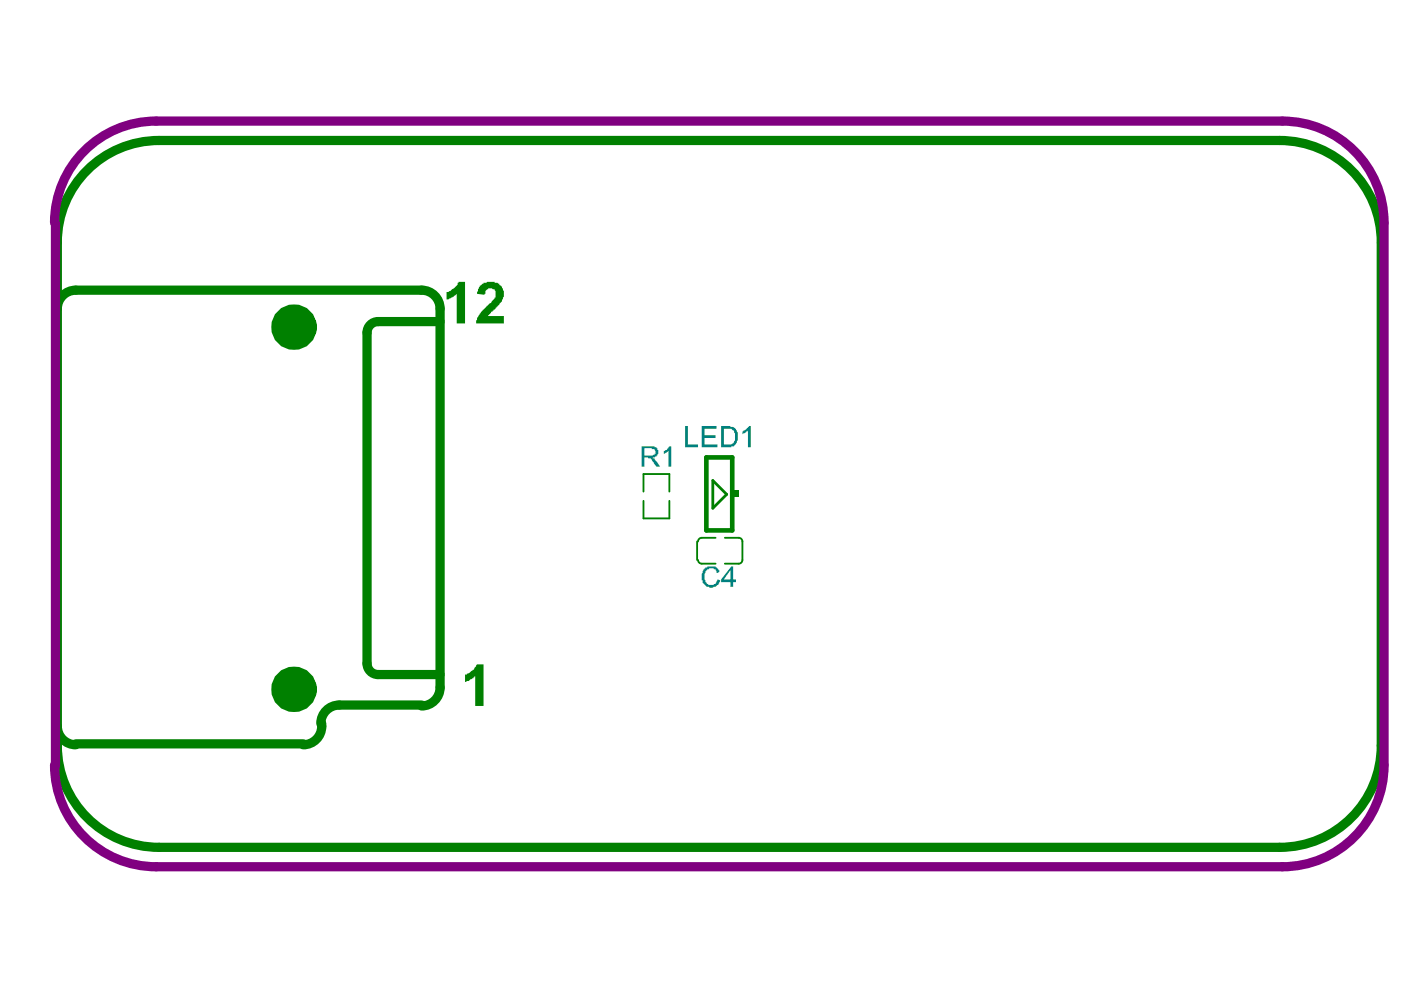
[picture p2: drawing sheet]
<svg xmlns="http://www.w3.org/2000/svg" width="297mm" height="210mm" viewBox="0 0 297 210" stroke-linecap="round" stroke-linejoin="round" font-family="sans-serif">
<path d="M136.4 106.2v3.7h5.5v-3.7M136.4 104.2v-3.7h5.5v3.7M147.8 114.8v3.9M148.8 114h2.9M148.8 119.5h2.9M153.7 114h2.9M153.7 119.5h2.9M157.4 114.8v3.9" fill="none" stroke="#008000" stroke-width=".39"/>
<path d="M149.8 97h5.4v15.5h-5.4z" fill="none" stroke="#008000" stroke-width=".98"/>
<path d="M151.1 101.9l3 2.9-3 3z" fill="none" stroke="#008000" stroke-width=".59"/>
<path d="M33.7 29.8h237.6M12.2 51.3v106.8M292.9 51.5v106.6M16.1 61.5h73.3M77.8 70.5v70.2M80.2 68.2h13.1M93.3 65.4v80.4M16.1 157.7h48.2M68.2 153.4v.6M71.9 149.5h17.5M80.2 143h13.1M33.7 179.7h237.6" fill="none" stroke="#008000" stroke-width="2"/>
<path d="M155.1 104h1.5v1.4h-1.5z" fill-rule="evenodd" fill="#008000"/>
<g fill="#008000">
<path d="M98.6 143h.4v-.2l1.2-.6v-.2l.4-.2 .5-.9h1.4v8.8h-1.7v-6.3h-.2l-.2 .4-.6 .2-.4 .4-.8 .2z"/>
<path d="M94.7 61.9l.8-.2 .7-.6 .8-.8v-.3h.2v-.2h1.4v8.8h-1.8v-6.3l-.4 .4h-.2v.2l-1.1 .6h-.4z"/>
<path d="M101.7 60.5l.8-.3v-.2h.6l.2-.2h1.6v.2h.6a2.81 2.81 0 0 1 1.3 2.5l-.2 1h-.2a.81 .81 0 0 1-.5 1v.2h-.2l-.2 .3-.4 .2v.2l-.4 .2v.2h-.2v.2h-.2l-.2 .4h-.2v.2h-.2l-.2 .4h3.3v1.6h-5.8l.1-1.2 .6-1h.2v-.2l2-1.9h.2l.6-.8a1.46 1.46 0 0 0 .4-1.6l-.2-.6h-.2a1.21 1.21 0 0 0-1.6 .2l-.2 .2v.6h-.2v.2l-1.6-.2 .2-1z"/>
</g>
<g fill="none" stroke="#008000" stroke-width="7.3">
<circle cx="62.3" cy="69.4" r="1.18"/>
<circle cx="62.3" cy="146.2" r="1.18"/>
</g>
<path d="M33.7 29.8a21.6 21.6 0 0 0-21.5 21.5M271.3 29.8a21.6 21.6 0 0 1 21.6 21.5M16.1 61.5a3.9 3.9 0 0 0-3.9 3.9M80.2 68.2a2.35 2.35 0 0 0-2.4 2.3M89.4 61.5a3.9 3.9 0 0 1 3.9 3.9M12.2 154a3.9 3.9 0 0 0 3.9 3.9M12.2 158.1a21.6 21.6 0 0 0 21.5 21.6M68.2 154a3.9 3.9 0 0 1-3.9 3.9M71.9 149.5a3.9 3.9 0 0 0-3.9 3.9M77.8 140.7a2.35 2.35 0 0 0 2.4 2.3M93.3 145.8a3.9 3.9 0 0 1-3.9 3.9M292.9 158.1a21.6 21.6 0 0 1-21.6 21.6" fill="none" stroke="#008000" stroke-width="2"/>
<path d="M148 118.7a.78 .78 0 0 0 .8 .8M148.8 114a.78 .78 0 0 0-.8 .8M156.6 114a.78 .78 0 0 1 .8 .8M157.4 118.7a.78 .78 0 0 1-.8 .8" fill="none" stroke="#008000" stroke-width=".39"/>
<path d="M11.6 47.2a21.6 21.6 0 0 1 21.5-21.5h238.8a21.6 21.6 0 0 1 21.5 21.5v115a21.6 21.6 0 0 1-21.5 21.6h-238.8a21.6 21.6 0 0 1-21.5-21.6M11.8 47.4v115" fill="none" stroke="#800080" stroke-width="2"/>
<g fill="#008080">
<path d="M149.2 120.7l.4-.2v-.2h.4v-.2h.7a1.29 1.29 0 0 1 1.4 .4l.2 .4h.2v.4l-.4 .2h-.2l-.2-.8h-.4v-.2h-1v.2h-.3v.2h-.2a2.47 2.47 0 0 0 .2 2.9h.2v.2h1.1v-.2h.4l.4-1 .6 .2-.4 1h-.2a.62 .62 0 0 1-.8 .4l-.2 .2h-.8v-.2h-.5l-.2-.4-.4-.2v-.2h-.2v-.6h-.2v-1.3l.2-.2z"/>
<path d="M140.7 95.6l.6-.2 .6-.8h.4v4.3h-.6v-3.3l-.8 .6h-.2z"/>
<path d="M145.3 90.3h.5v3.9h2.2v.6h-2.7z"/>
<path d="M148.8 90.3h3.1v.6h-2.5v1.4h2.3v.6h-2.3v1.3h2.7v.6h-3.3z"/>
<path d="M157.4 91.5l.8-.4v-.2h.2l.2-.4h.2v-.2h.4v4.5h-.6v-3.5l-.4 .2v.2l-.8 .4z"/>
<path d="M155.1 120.1h.3v2.7h.6v.6h-.6v1h-.5v-1h-2v-.6zM154.9 120.9l-1.4 1.9h1.4z"/>
<path d="M136 94.6h2.8v.2h.4l.2 .4a1.28 1.28 0 0 1 0 1.4h-.2v.2l-.4 .2h-.4v.2h.4l.2 .6h.2l.8 1.1h-.8l-.6-.9h-.2l-.2-.6h-.2v-.2h-.6v-.2h-.8v1.9h-.6zM136.6 95v1.6h1.8l.4-.2v-.2h.2v-.6l-.2-.4h-.6v-.2z"/>
<path d="M152.9 90.3h2v.2h.5l.4 .2v.2h.2a3.7 3.7 0 0 1 0 3.3h-.2l-.2 .4h-.5v.2h-2.2zM153.5 90.9v3.3h1.6a1.82 1.82 0 0 0 .5-2.5v-.2a1.06 1.06 0 0 0-1.3-.6z"/>
</g>
</svg>
